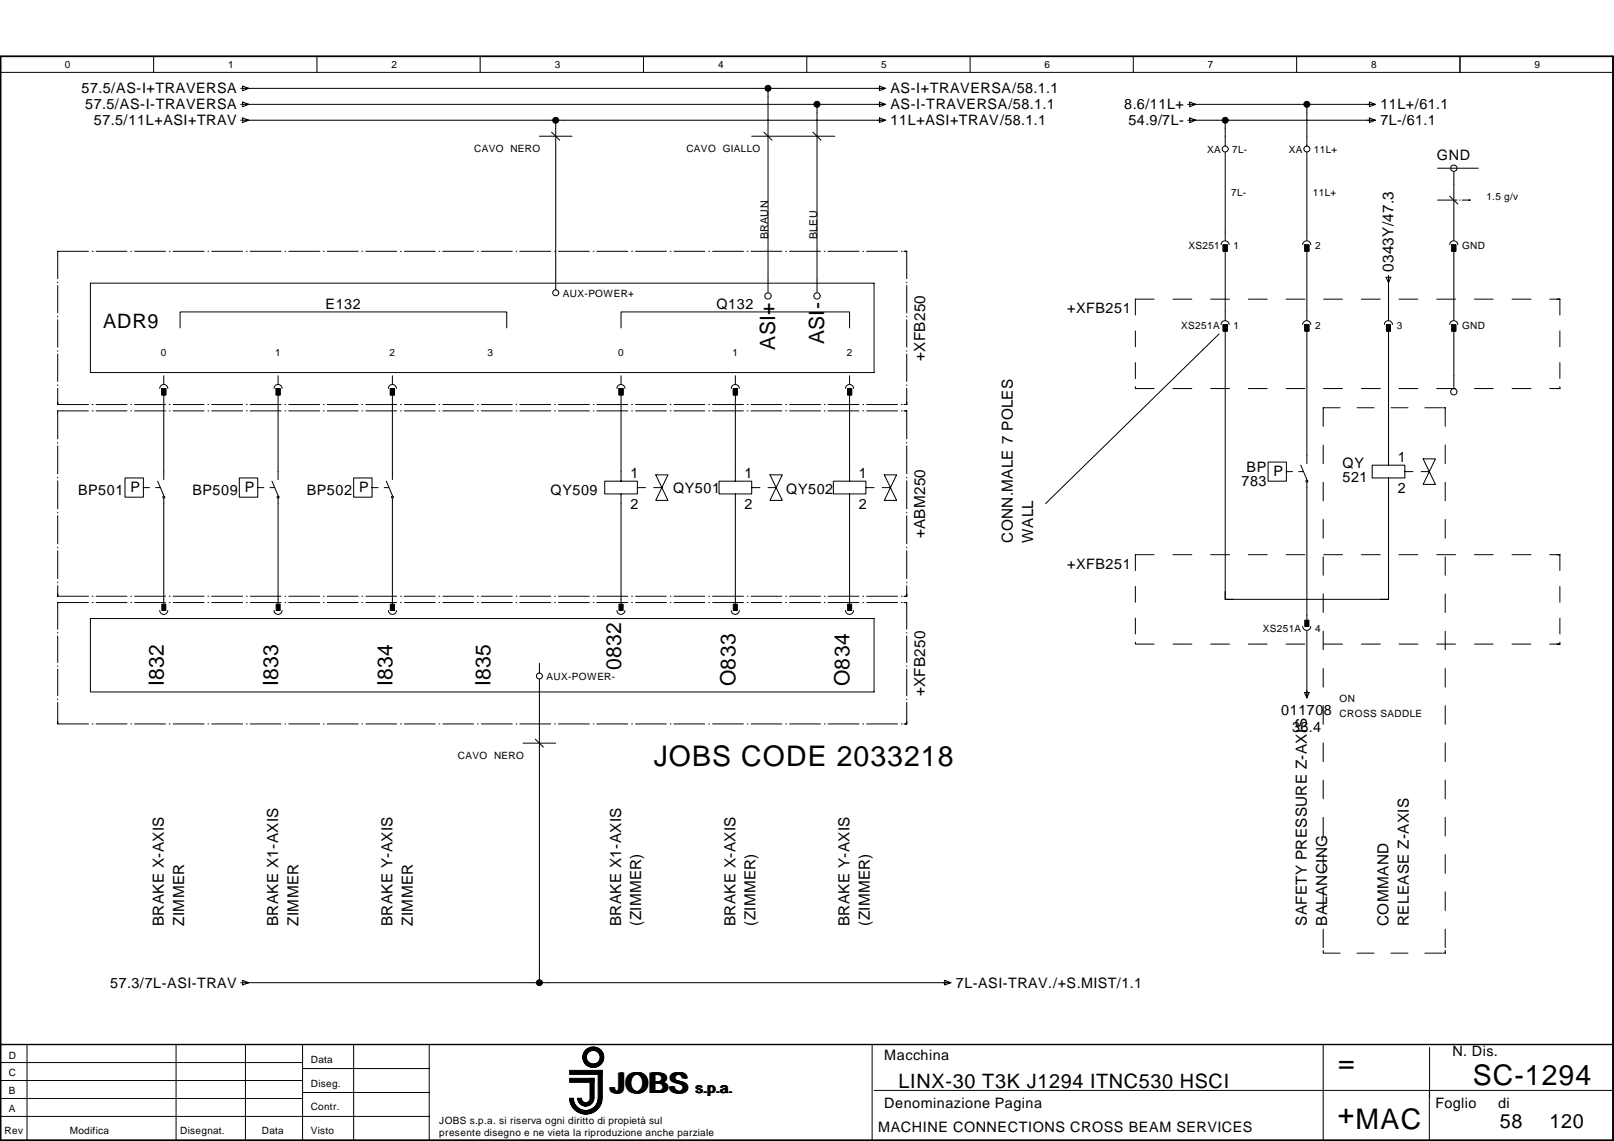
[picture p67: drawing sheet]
<svg xmlns="http://www.w3.org/2000/svg" width="297mm" height="210mm" viewBox="0 0 297 210" stroke-linecap="round" stroke-linejoin="round" font-family="sans-serif">
<defs><g id="words">
<g font-size="5.2">
<text x="120.3" y="141">JOBS CODE 2033218</text>
<text x="246.3" y="197.2">=</text>
<text x="112.5" y="201">JOBS</text>
<text x="271.1" y="199.6">SC-1294</text>
<text x="246.2" y="206.7">+MAC</text>
</g>
<g font-size="3.9">
<text x="142.7" y="64.3" transform="rotate(-90 142.7 64.3)">ASI+</text>
<text x="151.7" y="63.3" transform="rotate(-90 151.7 63.3)">ASI-</text>
<text x="114.3" y="123.3" transform="rotate(-90 114.3 123.3)">0832</text>
<text x="30.1" y="126.3" transform="rotate(-90 30.1 126.3)">I832</text>
<text x="51.2" y="126.3" transform="rotate(-90 51.2 126.3)">I833</text>
<text x="72.2" y="126.3" transform="rotate(-90 72.2 126.3)">I834</text>
<text x="90.3" y="126.3" transform="rotate(-90 90.3 126.3)">I835</text>
<text x="135.3" y="126.3" transform="rotate(-90 135.3 126.3)">O833</text>
<text x="156.4" y="126.3" transform="rotate(-90 156.4 126.3)">O834</text>
</g>
<g font-size="3.6">
<text x="19" y="60.3">ADR9</text>
<text x="165.4" y="200.2">LINX-30 T3K J1294 ITNC530 HSCI</text>
<text x="276.1" y="207.6">58</text>
<text x="285.2" y="207.6">120</text>
</g>
<g font-size="2.8">
<text x="256.5" y="50" transform="rotate(-90 256.5 50)">0343Y/47.3</text>
<text x="170.3" y="66.4" transform="rotate(-90 170.3 66.4)">+XFB250</text>
<text x="170.3" y="99" transform="rotate(-90 170.3 99)">+ABM250</text>
<text x="186.4" y="99.8" transform="rotate(-90 186.4 99.8)">CONN.MALE 7 POLES</text>
<text x="190.2" y="99.8" transform="rotate(-90 190.2 99.8)">WALL</text>
<text x="170.3" y="128.1" transform="rotate(-90 170.3 128.1)">+XFB250</text>
<text x="30.1" y="170.3" transform="rotate(-90 30.1 170.3)">BRAKE X-AXIS</text>
<text x="33.9" y="170.3" transform="rotate(-90 33.9 170.3)">ZIMMER</text>
<text x="51.2" y="170.3" transform="rotate(-90 51.2 170.3)">BRAKE X1-AXIS</text>
<text x="54.9" y="170.3" transform="rotate(-90 54.9 170.3)">ZIMMER</text>
<text x="72.2" y="170.3" transform="rotate(-90 72.2 170.3)">BRAKE Y-AXIS</text>
<text x="76" y="170.3" transform="rotate(-90 76 170.3)">ZIMMER</text>
<text x="114.3" y="170.3" transform="rotate(-90 114.3 170.3)">BRAKE X1-AXIS</text>
<text x="118" y="170.3" transform="rotate(-90 118 170.3)">(ZIMMER)</text>
<text x="135.3" y="170.3" transform="rotate(-90 135.3 170.3)">BRAKE X-AXIS</text>
<text x="139.1" y="170.3" transform="rotate(-90 139.1 170.3)">(ZIMMER)</text>
<text x="156.4" y="170.3" transform="rotate(-90 156.4 170.3)">BRAKE Y-AXIS</text>
<text x="160.1" y="170.3" transform="rotate(-90 160.1 170.3)">(ZIMMER)</text>
<text x="240.5" y="170.3" transform="rotate(-90 240.5 170.3)">SAFETY PRESSURE Z-AXIS</text>
<text x="244.2" y="170.3" transform="rotate(-90 244.2 170.3)">BALANCING</text>
<text x="255.5" y="170.3" transform="rotate(-90 255.5 170.3)">COMMAND</text>
<text x="259.3" y="170.3" transform="rotate(-90 259.3 170.3)">RELEASE Z-AXIS</text>
</g>
<g font-size="2.6">
<text x="15" y="17.2">57.5/AS-I+TRAVERSA</text>
<text x="163.9" y="17.2">AS-I+TRAVERSA/58.1.1</text>
<text x="15.7" y="20.1">57.5/AS-I-TRAVERSA</text>
<text x="17.3" y="23.1">57.5/11L+ASI+TRAV</text>
<text x="163.9" y="23.1">11L+ASI+TRAV/58.1.1</text>
<text x="163.9" y="20.1">AS-I-TRAVERSA/58.1.1</text>
<text x="206.9" y="20.1">8.6/11L+</text>
<text x="207.7" y="23.1">54.9/7L-</text>
<text x="254" y="20.1">11L+/61.1</text>
<text x="254" y="23.1">7L-/61.1</text>
<text x="264.5" y="29.5">GND</text>
<text x="59.9" y="56.8">E132</text>
<text x="131.9" y="56.8">Q132</text>
<text x="196.4" y="57.6">+XFB251</text>
<text x="116" y="87.9">1</text>
<text x="137" y="87.9">1</text>
<text x="158.1" y="87.9">1</text>
<text x="228.5" y="89.3">783</text>
<text x="229.4" y="86.8">BP</text>
<text x="234.4" y="87.7">P</text>
<text x="247.1" y="86">QY</text>
<text x="247.1" y="88.6">521</text>
<text x="257.2" y="84.9">1</text>
<text x="14.4" y="91">BP501</text>
<text x="24" y="90.6">P</text>
<text x="35.4" y="91">BP509</text>
<text x="45" y="90.6">P</text>
<text x="56.4" y="91">BP502</text>
<text x="66.1" y="90.6">P</text>
<text x="101.3" y="91">QY509</text>
<text x="116" y="93.6">2</text>
<text x="123.9" y="90.7">QY501</text>
<text x="137" y="93.6">2</text>
<text x="144.7" y="90.8">QY502</text>
<text x="158.1" y="93.6">2</text>
<text x="257.2" y="90.6">2</text>
<text x="196.4" y="104.6">+XFB251</text>
<text x="235.8" y="131.6">011708</text>
<text x="237.8" y="134.7">36.4</text>
<text x="20.3" y="181.7">57.3/7L-ASI-TRAV</text>
<text x="175.9" y="181.7">7L-ASI-TRAV./+S.MIST/1.1</text>
<text x="162.7" y="195.1">Macchina</text>
<text x="267.3" y="194.3">N. Dis.</text>
<text x="128.1" y="201">s.p.a.</text>
<text x="162.7" y="203.9">Denominazione Pagina</text>
<text x="264.2" y="203.9">Foglio</text>
<text x="275.7" y="203.9">di</text>
<text x="161.6" y="208.3">MACHINE CONNECTIONS CROSS BEAM SERVICES</text>
</g>
<g font-size="2">
<text x="141.3" y="44" transform="rotate(-90 141.3 44)">BRAUN</text>
<text x="150.4" y="44" transform="rotate(-90 150.4 44)">BLEU</text>
</g>
<g font-size="1.8">
<text x="12" y="12.6">0</text>
<text x="42" y="12.6">1</text>
<text x="72" y="12.6">2</text>
<text x="102.1" y="12.6">3</text>
<text x="132.2" y="12.6">4</text>
<text x="162.2" y="12.6">5</text>
<text x="192.3" y="12.6">6</text>
<text x="222.3" y="12.6">7</text>
<text x="252.4" y="12.6">8</text>
<text x="282.4" y="12.6">9</text>
<text x="87.2" y="28">CAVO NERO</text>
<text x="126.3" y="28">CAVO GIALLO</text>
<text x="222.2" y="28.2">XA</text>
<text x="226.8" y="28.2">7L-</text>
<text x="237.2" y="28.2">XA</text>
<text x="241.8" y="28.2">11L+</text>
<text x="226.6" y="36.1">7L-</text>
<text x="241.6" y="36.1">11L+</text>
<text x="273.6" y="36.8">1.5 g/v</text>
<text x="218.7" y="45.8">XS251</text>
<text x="227" y="45.8">1</text>
<text x="242" y="45.8">2</text>
<text x="269.1" y="45.8">GND</text>
<text x="103.6" y="54.7">AUX-POWER+</text>
<text x="29.6" y="65.5">0</text>
<text x="50.7" y="65.5">1</text>
<text x="71.7" y="65.5">2</text>
<text x="89.7" y="65.5">3</text>
<text x="113.8" y="65.5">0</text>
<text x="134.8" y="65.5">1</text>
<text x="155.8" y="65.5">2</text>
<text x="217.4" y="60.5">XS251A</text>
<text x="227" y="60.5">1</text>
<text x="242" y="60.5">2</text>
<text x="257" y="60.5">3</text>
<text x="269.1" y="60.5">GND</text>
<text x="232.4" y="116.4">XS251A</text>
<text x="242" y="116.4">4</text>
<text x="100.6" y="125.2">AUX-POWER-</text>
<text x="246.5" y="129.2">ON</text>
<text x="246.5" y="131.9">CROSS SADDLE</text>
<text x="84.2" y="139.6">CAVO NERO</text>
<text x="1.6" y="194.7">D</text>
<text x="57.2" y="195.5">Data</text>
<text x="1.6" y="201.3">B</text>
<text x="1.6" y="198">C</text>
<text x="57.2" y="199.9">Diseg.</text>
<text x=".8" y="208.7">Rev</text>
<text x="1.6" y="204.6">A</text>
<text x="12.9" y="208.7">Modifica</text>
<text x="33.1" y="208.7">Disegnat.</text>
<text x="48.2" y="208.7">Data</text>
<text x="57.2" y="204.3">Contr.</text>
<text x="57.2" y="208.7">Visto</text>
<text x="80.9" y="206.8">JOBS s.p.a. si riserva ogni diritto di propietà sul</text>
<text x="80.9" y="209">presente disegno e ne vieta la riproduzione anche parziale</text>
</g>
</g></defs>
<g fill="none" stroke="#000" stroke-width=".18">
<path d="M.1 10.4h296.8v199.4h-296.8zM.1 13.3h296.8M28.3 10.4v2.9M58.3 10.4v2.9M88.4 10.4v2.9M118.4 10.4v2.9M148.5 10.4v2.9M178.5 10.4v2.9M208.6 10.4v2.9M238.6 10.4v2.9M268.7 10.4v2.9M99.3 25.1h6"/>
<path d="M138.3 25.1h15.3M264.6 30.9h7.5M264.6 36.8h3.6M268.6 36.8h.1M269.1 36.8h1.5M10.6 51.9v.1M10.6 52.5v5.1M10.6 58.2v.1M10.6 58.8v5.1M16.3 46.2h-5.7v5.1M16.6 52.1h144.3v16.4h-144.3zM17 46.2h.1"/>
<path d="M17.7 46.2h5.7M24.1 46.2h.1M24.8 46.2h5.7M31.2 46.2h.1M31.9 46.2h5.6M38.3 46.2h.1M39 46.2h5.6M45.3 46.2h.2M46.1 46.2h5.6M52.4 46.2h.2M53.1 46.2h5.7M59.5 46.2h.2"/>
<path d="M60.2 46.2h5.7M66.6 46.2h.2M67.3 46.2h5.7M73.7 46.2h.1M74.4 46.2h5.7M80.8 46.2h.1M81.5 46.2h5.7M87.9 46.2h.1M88.6 46.2h5.7M95 46.2h.1M95.7 46.2h5.6M102.1 46.2h.1"/>
<path d="M102.8 46.2h5.7M109.2 46.2h.1M109.9 46.2h5.6M116.2 46.2h.2M117 46.2h5.6M123.4 46.2h.1M124 46.2h5.7M130.4 46.2h.2M131.1 46.2h5.7M137.5 46.2h.2M138.2 46.2h5.7M144.6 46.2h.2"/>
<path d="M145.3 46.2h5.7M151.7 46.2h.1M152.4 46.2h5.7M158.8 46.2h.1M159.5 46.2h5.7M165.9 46.2h.1M166.3 46.2h.6v5.1M166.9 51.9v.1M166.9 52.5v5.1M166.9 58.2v.1M166.9 58.8v5.1M212.4 55h-3.4v3"/>
<path d="M215.9 55h3.4M222.8 55h3.5M229.7 55h3.5M236.7 55h3.5M243.6 55h3.5M250.5 55h3.5M257.5 55h3.4M264.4 55h3.5M271.4 55h3.4M278.3 55h3.4M285.2 55h1.9v3M10.6 74v.4h5.7"/>
<path d="M10.6 64.5v.1M10.6 65.1v5.1M10.6 70.8v.1M10.6 71.4v3M16.3 75.6h-5.7v5.1M17 74.4h.1M17 75.6h.1M17.7 74.4h5.7M17.7 75.6h5.7M24.1 74.4h.1M24.1 75.6h.1M24.8 74.4h5.7"/>
<path d="M24.8 75.6h5.7M31.2 74.4h.1M31.2 75.6h.1M31.9 74.4h5.6M31.9 75.6h5.6M33.1 60.3v-2.9h60.2v2.9M38.3 74.4h.1M38.3 75.6h.1M39 74.4h5.6M39 75.6h5.6M45.3 74.4h.2M45.3 75.6h.2"/>
<path d="M46.1 74.4h5.6M46.1 75.6h5.6M52.4 74.4h.2M52.4 75.6h.2M53.1 74.4h5.7M53.1 75.6h5.7M59.5 74.4h.2M59.5 75.6h.2M60.2 74.4h5.7M60.2 75.6h5.7M66.6 74.4h.2M66.6 75.6h.2"/>
<path d="M67.3 74.4h5.7M67.3 75.6h5.7M73.7 74.4h.1M73.7 75.6h.1M74.4 74.4h5.7M74.4 75.6h5.7M80.8 74.4h.1M80.8 75.6h.1M81.5 74.4h5.7M81.5 75.6h5.7M87.9 74.4h.1M87.9 75.6h.1"/>
<path d="M88.6 74.4h5.7M88.6 75.6h5.7M95 74.4h.1M95 75.6h.1M95.7 74.4h5.6M95.7 75.6h5.6M102.1 74.4h.1M102.1 75.6h.1M102.8 74.4h5.7M102.8 75.6h5.7M109.2 74.4h.1M109.2 75.6h.1"/>
<path d="M109.9 74.4h5.6M109.9 75.6h5.6M114.3 60.3v-2.9h42.1v2.9M116.2 74.4h.2M116.2 75.6h.2M117 74.4h5.6M117 75.6h5.6M123.4 74.4h.1M123.4 75.6h.1M124 74.4h5.7M124 75.6h5.7M130.4 74.4h.2"/>
<path d="M130.4 75.6h.2M131.1 74.4h5.7M131.1 75.6h5.7M137.5 74.4h.2M137.5 75.6h.2M138.2 74.4h5.7M138.2 75.6h5.7M144.6 74.4h.2M144.6 75.6h.2M145.3 74.4h5.7M145.3 75.6h5.7M151.7 74.4h.1"/>
<path d="M151.7 75.6h.1M152.4 74.4h5.7M152.4 75.6h5.7M158.8 74.4h.1M158.8 75.6h.1M159.5 74.4h5.7M159.5 75.6h5.7M165.9 74.4h.1M165.9 75.6h.1M166.3 75.6h.6v5.1M166.9 71.4v3h-.6M166.9 64.5v.1"/>
<path d="M166.9 65.1v5.1M166.9 70.8v.1M209 71.1v.4h3.4M209 60.9v2.9M209 66.7v2.9M215.9 71.5h3.4M222.8 71.5h3.5M224.4 61.4l-32 31.2M229.7 71.5h3.5M236.7 71.5h3.5M243.6 71.5h3.5M246.6 75h-3.1v3.4"/>
<path d="M249.7 75h3.2M250.5 71.5h3.5M256 75h3.1M257.5 71.5h3.4M262.2 75h3.2M264.4 71.5h3.5M265.6 75h.4v3.4M271.4 71.5h3.4M278.3 71.5h3.4M287.1 71.1v.4h-1.9M287.1 60.9v2.9M287.1 66.7v2.9"/>
<path d="M10.6 81.4v.1M10.6 82v5.2M10.6 87.8v.1M10.6 88.5v5.1M10.6 94.2v.2M10.6 94.9v5.1M166.9 81.4v.1M166.9 82v5.2M166.9 87.8v.1M166.9 88.5v5.1M166.9 94.2v.2M166.9 94.9v5.1"/>
<path d="M243.5 81.9v3.4M243.5 88.7v3.4M243.5 95.6v3.4M266 81.9v3.4M266 88.7v3.4M266 95.6v3.4M10.6 109.2v.5h5.7M10.6 100.7v.1M10.6 101.3v5.1M10.6 107.1v.1M10.6 107.7v2M10.6 116.4v.1"/>
<path d="M10.6 117v4.9M16.3 110.9h-5.7v4.9M16.6 113.8h144.3v13.5h-144.3zM17 109.7h.1M17 110.9h.1M17.7 109.7h5.7M17.7 110.9h5.7M24.1 109.7h.1M24.1 110.9h.1M24.8 109.7h5.7M24.8 110.9h5.7M31.2 109.7h.1"/>
<path d="M31.2 110.9h.1M31.9 109.7h5.6M31.9 110.9h5.6M38.3 109.7h.1M38.3 110.9h.1M39 109.7h5.6M39 110.9h5.6M45.3 109.7h.2M45.3 110.9h.2M46.1 109.7h5.6M46.1 110.9h5.6M52.4 109.7h.2"/>
<path d="M52.4 110.9h.2M53.1 109.7h5.7M53.1 110.9h5.7M59.5 109.7h.2M59.5 110.9h.2M60.2 109.7h5.7M60.2 110.9h5.7M66.6 109.7h.2M66.6 110.9h.2M67.3 109.7h5.7M67.3 110.9h5.7M73.7 109.7h.1"/>
<path d="M73.7 110.9h.1M74.4 109.7h5.7M74.4 110.9h5.7M80.8 109.7h.1M80.8 110.9h.1M81.5 109.7h5.7M81.5 110.9h5.7M87.9 109.7h.1M87.9 110.9h.1M88.6 109.7h5.7M88.6 110.9h5.7M95 109.7h.1"/>
<path d="M95 110.9h.1M95.7 109.7h5.6M95.7 110.9h5.6M102.1 109.7h.1M102.1 110.9h.1M102.8 109.7h5.7M102.8 110.9h5.7M109.2 109.7h.1M109.2 110.9h.1M109.9 109.7h5.6M109.9 110.9h5.6M116.2 109.7h.2"/>
<path d="M116.2 110.9h.2M117 109.7h5.6M117 110.9h5.6M123.4 109.7h.1M123.4 110.9h.1M124 109.7h5.7M124 110.9h5.7M130.4 109.7h.2M130.4 110.9h.2M131.1 109.7h5.7M131.1 110.9h5.7M137.5 109.7h.2"/>
<path d="M137.5 110.9h.2M138.2 109.7h5.7M138.2 110.9h5.7M144.6 109.7h.2M144.6 110.9h.2M145.3 109.7h5.7M145.3 110.9h5.7M151.7 109.7h.1M151.7 110.9h.1M152.4 109.7h5.7M152.4 110.9h5.7M158.8 109.7h.1"/>
<path d="M158.8 110.9h.1M159.5 109.7h5.7M159.5 110.9h5.7M165.9 109.7h.1M165.9 110.9h.1M166.3 110.9h.6v4.9M166.9 100.7v.1M166.9 101.3v5.1M166.9 107.1v.1M166.9 107.7v2h-.6M166.9 116.4v.1M166.9 117v4.9"/>
<path d="M209 118.1v.4h3.4M209 107.9v2.9M209 113.7v2.9M212.4 102h-3.4v3M215.9 118.5h3.4M215.9 102h3.4M222.8 118.5h3.5M222.8 102h3.5M229.7 118.5h3.5M229.7 102h3.5M236.7 118.5h3.5M236.7 102h3.5"/>
<path d="M243.5 102.4v3.4M243.5 109.3v3.4M243.5 116.1v3.4M243.6 118.5h3.5M243.6 102h3.5M250.5 118.5h3.5M250.5 102h3.5M257.5 118.5h3.4M257.5 102h3.4M264.4 118.5h3.5M264.4 102h3.5M266 102.4v3.4"/>
<path d="M266 109.3v3.4M266 116.1v3.4M271.4 118.5h3.4M271.4 102h3.4M278.3 118.5h3.4M278.3 102h3.4M285.2 102h1.9v3M287.1 107.9v2.9M287.1 113.7v2.9M287.1 118.1v.4h-1.9M10.6 132.8v.4h5.7M10.6 122.5v.1"/>
<path d="M10.6 123.1v4.9M10.6 128.6v.1M10.6 129.2v4M17 133.2h.1M17.7 133.2h5.7M24.1 133.2h.1M24.8 133.2h5.7M31.2 133.2h.1M31.9 133.2h5.6M38.3 133.2h.1M39 133.2h5.6M45.3 133.2h.2"/>
<path d="M46.1 133.2h5.6M52.4 133.2h.2M53.1 133.2h5.7M59.5 133.2h.2M60.2 133.2h5.7M66.6 133.2h.2M67.3 133.2h5.7M73.7 133.2h.1M74.4 133.2h5.7M80.8 133.2h.1M81.5 133.2h5.7M87.9 133.2h.1"/>
<path d="M88.6 133.2h5.7M95 133.2h.1M95.7 133.2h5.6M96.3 136.7h6M102.1 133.2h.1M102.8 133.2h5.7M109.2 133.2h.1M109.9 133.2h5.6M116.2 133.2h.2M117 133.2h5.6M123.4 133.2h.1M124 133.2h5.7"/>
<path d="M130.4 133.2h.2M131.1 133.2h5.7M137.5 133.2h.2M138.2 133.2h5.7M144.6 133.2h.2M145.3 133.2h5.7M151.7 133.2h.1M152.4 133.2h5.7M158.8 133.2h.1M159.5 133.2h5.7M165.9 133.2h.1M166.9 122.5v.1"/>
<path d="M166.9 123.1v4.9M166.9 128.6v.1M166.9 129.2v4h-.6M243.5 123v3.4M243.5 129.8v3.4M243.5 136.7v3.4M266 123v3.4M266 129.8v3.4M266 136.7v3.4M243.5 143.5v3.5M243.5 150.4v3.4M243.5 157.2v3.5"/>
<path d="M266 143.5v3.5M266 150.4v3.4M266 157.2v3.5M243.5 174.8v.5h3.1M243.5 164.1v3.4M243.5 170.9v3.4M249.7 175.3h3.2M256 175.3h3.1M262.2 175.3h3.2M266 174.8v.5h-.4M266 164.1v3.4M266 170.9v3.4"/>
<path d="M.1 198.8h55.6M.1 195.5h55.6M.1 192.2h296.8M5 192.2v17.6M32.4 192.2v17.6M45.2 192.2v17.6M55.7 192.2v17.6M55.7 196.6h23.3M65.1 192.2v17.6M79 192.2v17.6M160.5 192.2v17.6M243.5 192.2v17.6"/>
<path d="M263.1 192.7v9.2M.1 205.4h78.9M.1 202.1h55.6M55.7 201h23.3M105 202a2.85 2.85 0 0 0 2.8 2.8 2.85 2.85 0 0 0 2.9-2.8M105 202a2.77 2.77 0 0 0 2.8 2.7 2.77 2.77 0 0 0 2.8-2.7M105.1 202a2.69 2.69 0 0 0 2.7 2.7 2.69 2.69 0 0 0 2.7-2.7M105.2 202a2.63 2.63 0 0 0 2.6 2.6 2.63 2.63 0 0 0 2.6-2.6M105.3 202a2.54 2.54 0 0 0 2.5 2.5 2.54 2.54 0 0 0 2.5-2.5M105.3 202a2.47 2.47 0 0 0 2.5 2.4 2.47 2.47 0 0 0 2.5-2.4M105.4 202a2.39 2.39 0 0 0 2.4 2.4 2.39 2.39 0 0 0 2.4-2.4M106.3 202a1.49 1.49 0 0 0 1.5 1.5 1.49 1.49 0 0 0 1.5-1.5"/>
<path d="M106.4 202a1.42 1.42 0 0 0 1.4 1.4 1.42 1.42 0 0 0 1.4-1.4M106.5 202a1.34 1.34 0 0 0 1.3 1.3 1.34 1.34 0 0 0 1.4-1.3M106.5 202a1.27 1.27 0 0 0 1.3 1.3 1.27 1.27 0 0 0 1.3-1.3M106.6 202a1.19 1.19 0 0 0 1.2 1.2 1.19 1.19 0 0 0 1.2-1.2M106.7 202a1.12 1.12 0 0 0 1.1 1.1 1.12 1.12 0 0 0 1.1-1.1M106.8 202a1.04 1.04 0 0 0 1 1.1 1.04 1.04 0 0 0 1-1.1M106.8 202a.96 .96 0 0 0 1 1 .96 .96 0 0 0 1-1M106.9 202a.89 .89 0 0 0 .9 .9 .89 .89 0 0 0 .9-.9M107 202a.81 .81 0 0 0 .8 .8 .81 .81 0 0 0 .8-.8M110.1 202a2.3 2.3 0 0 1-2.3 2.3 2.3 2.3 0 0 1-2.3-2.3 2.32 2.32 0 0 0 2.3 2.3 2.32 2.32 0 0 0 2.3-2.3M110.7 202a2.94 2.94 0 0 1-2.9 2.9 2.94 2.94 0 0 1-3-2.9 3 3 0 0 0 3 3 3 3 0 0 0 3-3M160.9 200.6h136"/>
<path d="M263.1 200.6v9.2"/>
<circle cx="109.2" cy="194.5" r="1.33"/>
<circle cx="109.2" cy="194.5" r="1.48"/>
<circle cx="109.2" cy="194.5" r="1.55"/>
<circle cx="109.2" cy="194.5" r="1.85"/>
<circle cx="109.2" cy="194.5" r="1.25"/>
<circle cx="109.2" cy="194.5" r="1.78"/>
<circle cx="109.2" cy="194.5" r="1.4"/>
<circle cx="109.2" cy="194.5" r="1.63"/>
<circle cx="109.2" cy="194.5" r="1.69"/>
<circle cx="109.2" cy="194.5" r="1.92"/>
</g>
<path d="M.1 10.4h296.8v199.4h-296.8zM.1 192.2h296.8" fill="none" stroke="#000" stroke-width=".26"/>
<g fill="#000" stroke="#000" stroke-width=".18">
<path d="M104.8 196.9h6v.8h-6zM104.8 198.4h4.5v.7h-4.5zM108.6 198.4h.7v3.7h-.7zM110.1 196.9h.7v5.2h-.7z"/>
<circle cx="141.3" cy="16.2" r=".55"/>
<circle cx="150.4" cy="19.2" r=".55"/>
<circle cx="240.5" cy="19.2" r=".54"/>
<circle cx="102.3" cy="22.1" r=".55"/>
<circle cx="225.5" cy="22.1" r=".55"/>
<circle cx="99.3" cy="180.8" r=".55"/>
</g>
<g fill="none" stroke="#000" stroke-width=".19">
<path d="M44.3 16.3h118.6M44.3 19.2h118.6M44.7 15.8l1.1 .5-1.1 .4zM44.7 18.8l1.1 .4-1.1 .4zM141.3 16.3v37.4M150.4 19.2v34.5M161.9 15.8l1.1 .5-1.1 .4zM161.9 18.8l1.1 .4-1.1 .4zM218.6 19.2h34.4M219 18.8l1.1 .4-1.1 .4zM240.5 19.2v7.6M252 18.8l1.1 .4-1.1 .4z"/>
<path d="M44.3 22.1h118.6M44.7 21.7l1.1 .4-1.1 .4zM101.5 24.3l1.5 1.5M102.3 22.1v31.2M140.6 24.3l1.5 1.5M149.6 24.3l1.5 1.5M161.9 21.7l1.1 .4-1.1 .4zM218.6 22.1h34.4M219 21.7l1.1 .4-1.1 .4zM225.5 22.1v4.7M225.5 28v16.2M240.5 28v16.2"/>
<path d="M252 21.7l1.1 .4-1.1 .4zM266.8 36.1l1.5 1.4M267.6 31.7v12.5M224.7 45a.74 .74 0 0 1 .8-.7 .74 .74 0 0 1 .7 .7M224.7 59.7a.74 .74 0 0 1 .8-.7 .74 .74 0 0 1 .7 .7M225.1 45h.8v1.2h-.8zM225.1 59.7h.8v1.2h-.8zM225.5 45.6v13.2M239.8 45a.74 .74 0 0 1 .7-.7 .74 .74 0 0 1 .7 .7M239.8 59.7a.74 .74 0 0 1 .7-.7 .74 .74 0 0 1 .7 .7M240.1 45h.8v1.2h-.8zM240.1 59.7h.8v1.2h-.8z"/>
<path d="M240.5 45.6v13.2M254.8 59.7a.74 .74 0 0 1 .7-.7 .74 .74 0 0 1 .8 .7M255.1 51h.9l-.5 1zM255.2 59.7h.7v1.2h-.7zM255.5 50.7v8.1M266.8 45a.74 .74 0 0 1 .7-.7 .74 .74 0 0 1 .8 .7M266.8 59.7a.74 .74 0 0 1 .7-.7 .74 .74 0 0 1 .8 .7M267.2 45h.7v1.2h-.7zM267.2 59.7h.7v1.2h-.7zM267.6 45.6v13.2M29.4 71.5a.74 .74 0 0 1 .7-.8 .74 .74 0 0 1 .8 .8M29.8 71.5h.7v1.2h-.7z"/>
<path d="M30.1 69.1v1.5M30.1 72.1v16.1M50.4 71.5a.74 .74 0 0 1 .8-.8 .74 .74 0 0 1 .7 .8M50.8 71.5h.8v1.2h-.8zM51.2 69.1v1.5M51.2 72.1v16.1M71.5 71.5a.74 .74 0 0 1 .7-.8 .74 .74 0 0 1 .8 .8M71.8 71.5h.8v1.2h-.8zM72.2 69.1v1.5M72.2 72.1v16.1M113.5 71.5a.74 .74 0 0 1 .8-.8 .74 .74 0 0 1 .7 .8M113.9 71.5h.8v1.2h-.8z"/>
<path d="M114.3 69.1v1.5M114.3 72.1v16.4M134.6 71.5a.74 .74 0 0 1 .7-.8 .74 .74 0 0 1 .8 .8M135 71.5h.7v1.2h-.7zM135.3 69.1v1.5M135.3 72.1v16.4M155.6 71.5a.74 .74 0 0 1 .8-.8 .74 .74 0 0 1 .7 .8M156 71.5h.7v1.2h-.7zM156.4 69.1v1.5M156.4 72.1v16.4M225.5 60.3v50h30v-22.4M240.5 60.3v25"/>
<path d="M255.5 60.3v25.3M267.6 60.3v11M23 87.9h3.4v3.6h-3.4zM26.4 89.7h1.1M28.6 89.7h.8M29 88.5l1.1 2.7M30.1 91.8v19.3M44 87.9h3.4v3.6h-3.4zM47.4 89.7h1.2M49.7 89.7h.7M50.1 88.5l1.1 2.7M51.2 91.8v19.3"/>
<path d="M65.1 87.9h3.4v3.6h-3.4zM68.5 89.7h1.1M70.7 89.7h.8M71.1 88.5l1.1 2.7M72.2 91.8v19.3M111.3 88.5h6v2.4h-6zM114.3 90.9v20.2M117.3 89.7h1.5M120.3 89.7h1.5M120.7 87.4l2.2 4.7h-2.2l2.2-4.7zM132.3 88.5h6v2.4h-6zM135.3 90.9v20.2"/>
<path d="M138.3 89.7h1.5M141.3 89.7h1.6M141.7 87.4l2.3 4.7h-2.3l2.3-4.7zM153.4 88.5h6v2.4h-6zM156.4 90.9v20.2M159.4 89.7h1.5M162.4 89.7h1.5M162.7 87.4l2.3 4.7h-2.3l2.3-4.7zM233.4 85h3.3v3.5h-3.3zM236.7 86.8h1.2M239 86.8h.8M239.4 85.6l1.1 2.6"/>
<path d="M240.4 88.4h.2l.1 .2-.3 .1zM240.5 88.8v25.3M252.5 85.6h6v2.3h-6zM258.5 86.8h1.6M261.6 86.8h1.5M261.9 84.4l2.3 4.7h-2.3l2.3-4.7zM29.4 112.3a.74 .74 0 0 0 .7 .7 .74 .74 0 0 0 .8-.7M50.4 112.3a.74 .74 0 0 0 .8 .7 .74 .74 0 0 0 .7-.7M71.5 112.3a.74 .74 0 0 0 .7 .7 .74 .74 0 0 0 .8-.7M113.5 112.3a.74 .74 0 0 0 .8 .7 .74 .74 0 0 0 .7-.7M134.6 112.3a.74 .74 0 0 0 .7 .7 .74 .74 0 0 0 .8-.7M155.6 112.3a.74 .74 0 0 0 .8 .7 .74 .74 0 0 0 .7-.7"/>
<path d="M225.5 108.8v1.5h1.5M239.8 115.3a.74 .74 0 0 0 .7 .7 .74 .74 0 0 0 .7-.7M240.5 116.1v12.2M98.5 136l1.5 1.4M99.3 122v1.8M99.3 124.9v55.9M240.1 127.4h.8l-.4 1zM44.3 180.8h130.6M44.7 180.4l1.1 .4-1.1 .4zM173.9 180.4l1.1 .4-1.1 .4z"/>
<circle cx="225.5" cy="27.4" r=".55"/>
<circle cx="240.5" cy="27.4" r=".55"/>
<circle cx="267.6" cy="30.9" r=".58"/>
<circle cx="102.3" cy="53.9" r=".55"/>
<circle cx="141.4" cy="54.5" r=".58"/>
<circle cx="150.4" cy="54.5" r=".59"/>
<circle cx="267.6" cy="72.1" r=".58"/>
<circle cx="30.2" cy="91.5" r=".18"/>
<circle cx="51.2" cy="91.5" r=".18"/>
<circle cx="72.2" cy="91.5" r=".18"/>
<circle cx="99.3" cy="124.4" r=".55"/>
</g>
<g fill="#000" stroke="#000" stroke-width=".19">
<path d="M225.1 45h.8v1.2h-.8zM225.1 59.7h.8v1.2h-.8zM240.1 45h.8v1.2h-.8zM240.1 59.7h.8v1.2h-.8zM255.2 59.7h.7v1.2h-.7zM267.2 45h.7v1.2h-.7zM267.2 59.7h.7v1.2h-.7zM29.8 71.5h.7v1.2h-.7zM50.8 71.5h.8v1.2h-.8zM71.8 71.5h.8v1.2h-.8zM113.9 71.5h.8v1.2h-.8zM135 71.5h.7v1.2h-.7z"/>
<path d="M156 71.5h.7v1.2h-.7zM29.8 111.1h.7v1.2h-.7zM50.8 111.1h.8v1.2h-.8zM71.8 111.1h.8v1.2h-.8zM113.9 111.1h.8v1.2h-.8zM135 111.1h.7v1.2h-.7zM156 111.1h.7v1.2h-.7zM240.1 114.1h.8v1.2h-.8z"/>
</g>
<use href="#words"/>
</svg>
